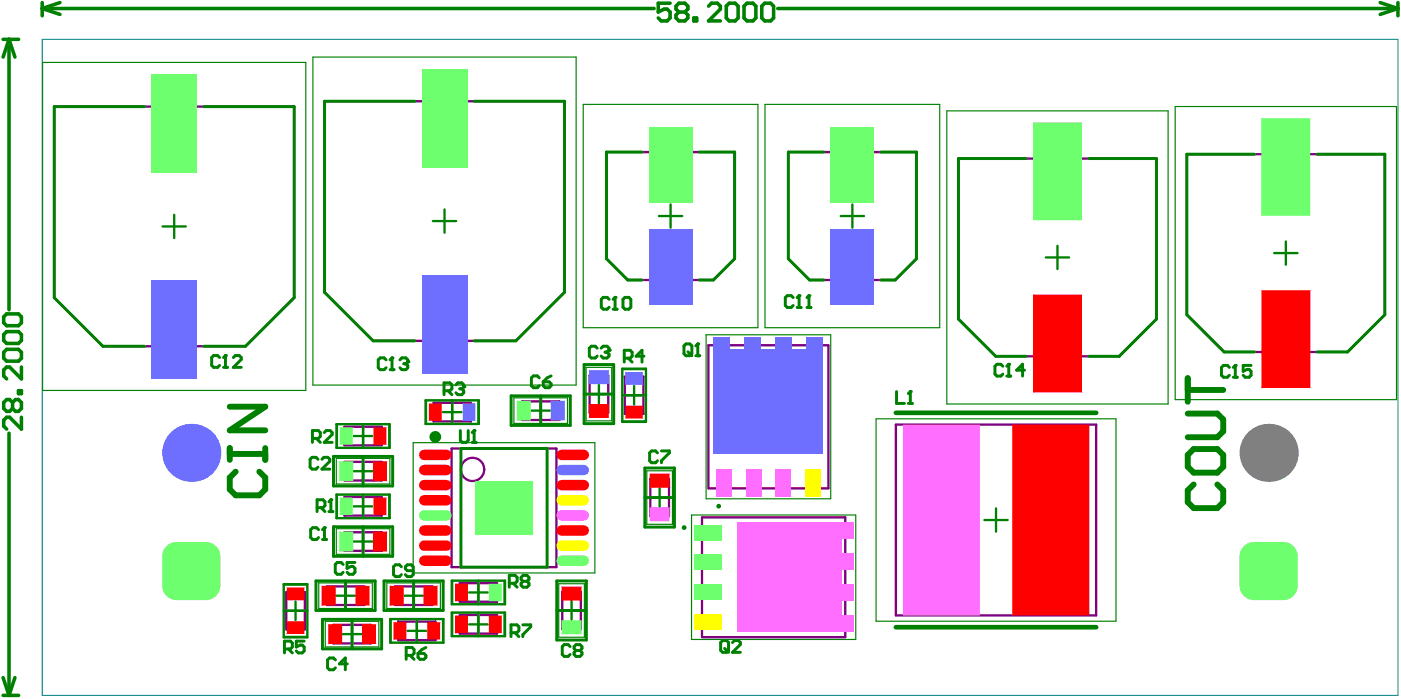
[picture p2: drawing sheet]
<svg xmlns="http://www.w3.org/2000/svg" width="200mm" height="100mm" viewBox="0 0 200 100" stroke-linecap="round" stroke-linejoin="round" font-family="sans-serif">
<g fill="none" stroke="#008000" stroke-width=".33">
<path d="M23.2 32.3h3.3M24.9 30.7v3.3M61.8 31.6h3.3M63.5 29.9v3.3M94.1 30.9h3.3M95.7 29.2v3.3M120 30.9h3.4M121.7 29.2v3.3M149.3 36.8h3.3M151 35.1v3.3M181.9 36.1h3.3M183.6 34.5v3.3"/>
<path d="M63.2 58.9h2.7M64.6 57.5v2.7M75.9 58.6h2.6M77.2 57.3v2.7M84.2 56.3h2.6M85.5 55v2.6M89.2 56.5h2.7M90.5 55.1v2.7M108 59.5h3.4M109.7 57.9v3.3M50.5 77.3h2.7M50.5 72.3h2.7"/>
<path d="M50.5 62.3h2.7M50.5 67.3h2.7M51.8 60.9v2.7M51.8 66v2.6M51.8 71v2.7M51.8 76v2.7M70.3 72.5h3.3M72 70.9v3.3M92.8 71.1h2.7M94.2 69.7v2.7M140.5 74.3h3.4M142.2 72.6v3.3"/>
<path d="M40.9 87.2h2.6M42.2 85.9v2.7M48 85.1h2.7M48.9 90.6h2.7M49.3 83.8v2.6M50.3 89.2v2.7M57.7 85.1h2.7M58.2 90.1h2.6M59.1 83.8v2.6M59.5 88.8v2.6M67 89.2h2.6M67 84.6h2.6"/>
<path d="M68.3 83.3v2.6M68.3 87.8v2.7M80.3 87.2h2.6M81.6 85.9v2.6M108.8 82.4h3.3M110.5 80.8v3.3"/>
</g>
<g fill="none" stroke="#008000" stroke-width=".17">
<path d="M6.1 8.9h37.6v46.9h-37.6zM44.7 8.1h37.6v46.9h-37.6zM83.3 14.9h24.9v31.9h-24.9zM109.2 14.9h25v31.9h-25zM135.2 15.8h31.6v41.9h-31.6zM167.8 15.2h31.6v41.9h-31.6zM60.9 57.2h7.3v3.3h-7.3zM73.4 56.8h7.6v3.7h-7.6zM83.7 52.5h3.6v7.6h-3.6zM88.9 52.8h3.3v7.3h-3.3zM100.8 47.8h17.8v23.4h-17.8zM125.1 59.8h34.2v28.9h-34.2z"/>
<path d="M48 65.5h7.7v3.6h-7.7zM48 75.5h7.7v3.7h-7.7zM48.2 60.6h7.3v3.3h-7.3zM48.2 70.7h7.3v3.3h-7.3zM59 63.2h25.9v18.6h-25.9zM92.3 67.2h3.7v7.7h-3.7zM98.7 73.6h23.5v17.7h-23.5zM40.5 83.6h3.4v7.3h-3.4zM45.5 83.3h7.7v3.6h-7.7zM46.4 88.7h7.7v3.7h-7.7zM55.2 83.3h7.7v3.6h-7.7zM55.9 88.4h7.3v3.4h-7.3z"/>
<path d="M64.6 83h7.4v3.3h-7.4zM64.6 87.5h7.4v3.3h-7.4zM79.8 83.4h3.6v7.6h-3.6z"/>
</g>
<g fill="none" stroke="#800080" stroke-width=".33">
<path d="M7.7 15.2h34.3v27.3l-6.9 7h-20.4l-7-7zM46.3 14.5h34.3v27.3l-6.9 6.9h-20.4l-7-6.9zM86.6 21.7h18.3v15.3l-3 3h-12.3l-3-3zM112.5 21.7h18.3v15.3l-3 3h-12.2l-3.1-3zM136.8 22.6h28.3v23l-5.3 5.3h-17.6l-5.4-5.3zM169.4 22h28.3v23l-5.3 5.3h-17.6l-5.4-5.3zM61.9 57.5h5.3v2.7h-5.3zM74.5 57.3h5.4v2.7h-5.4zM84.2 53.6h2.6v5.3h-2.6zM89.2 53.8h2.7v5.3h-2.7zM101.1 49.3h17.2v20.4h-17.2zM49.2 60.9h5.3v2.7h-5.3z"/>
<path d="M49.2 66h5.3v2.6h-5.3zM49.2 71h5.3v2.7h-5.3zM49.2 76h5.3v2.7h-5.3zM64.5 64.1h14.9v16.9h-14.9zM92.8 68.4h2.7v5.3h-2.7zM100.2 73.9h20.5v17.1h-20.5zM127.9 60.7h28.6v27.2h-28.6zM40.9 84.6h2.6v5.3h-2.6zM46.7 83.8h5.3v2.6h-5.3zM47.6 89.2h5.3v2.7h-5.3zM56.4 83.8h5.3v2.6h-5.3zM56.9 88.8h5.3v2.6h-5.3z"/>
<path d="M65.6 83.3h5.4v2.6h-5.4zM65.6 87.8h5.4v2.7h-5.4zM80.3 84.5h2.6v5.4h-2.6z"/>
<circle cx="67.5" cy="67" r="1.66"/>
</g>
<g fill="none" stroke="#008000" stroke-width=".51">
<path d="M.4 5.6h2.3M1.3 5.6l.8 2.6M1.3 5.6l-.9 2.6M1.3 5.6v38.6M6 .4v1.9M6 1.2l2.6 .9M6 1.2h87.4M8.6 .4l-2.6 .8M95.7 .5h-1.7v1.2l.8-.4h.4l.5 .4v.9l-.5 .4h-.8l-.4-.4M96.9 1.7l-.4-.4v-.4l.4-.4h.9l.4 .4v.4l-.4 .4M96.9 1.7l-.4 .4v.5l.4 .4h.9l.4-.4v-.5l-.4-.4M96.9 1.7h.9"/>
<path d="M99 2.6h.5v.4h-.5zM101.2 .9l.4-.4h.8l.4 .4v.4l-1.6 1.7h1.6M103.7 .9l.4-.4h.9l.4 .4v1.7l-.4 .4h-.9l-.4-.4zM106.2 .9l.4-.4h.9l.4 .4v1.7l-.4 .4h-.9l-.4-.4zM108.8 .9l.4-.4h.8l.4 .4v1.7l-.4 .4h-.8l-.4-.4zM111 1.2h88.6M197.1 .4l2.5 .8M199.6 1.2l-2.5 .9M199.6 .4v1.9M.5 45.3l.4-.5h1.7l.5 .5v.8l-.5 .4h-1.7l-.4-.4zM.5 47.8l.4-.4h1.7l.5 .4v.8l-.5 .5h-1.7l-.4-.5zM.5 50.3l.4-.4h1.7l.5 .4v.9l-.5 .4h-1.7l-.4-.4z"/>
<path d="M1.8 57.5l.4-.4h.4l.5 .4v.8l-.5 .5h-.4l-.4-.5M1.8 57.5l-.4-.4h-.5l-.4 .4v.8l.4 .5h.5l.4-.5M1.8 57.5v.8M2.6 55.8h.5v.4h-.5zM3.1 52.4v1.7l-1.7-1.7h-.5l-.4 .4v.9l.4 .4M3.1 59.6v1.7l-1.7-1.7h-.5l-.4 .4v.9l.4 .4M1.3 61.9v37.4M.4 96.8l.9 2.5M.4 99.3h2.3M2.1 96.8l-.8 2.5"/>
</g>
<path d="M6 5.6h193.6v93.7h-193.6z" fill="none" stroke="#008080" stroke-width=".14"/>
<g fill="#008000">
<circle cx="97.7" cy="75.4" r=".34"/>
<circle cx="102.6" cy="72.3" r=".34"/>
</g>
<g fill="none" stroke="#008000" stroke-width=".42">
<path d="M20.6 15.2h-12.9v27.3l7 7h5.9M29.1 15.2h12.9v27.3l-6.9 7h-6M59.2 14.5h-12.9v27.3l7 6.9h5.9M67.7 14.5h12.9v27.3l-6.9 6.9h-6M91.7 21.7h-5.1v15.3l3 3h2.1M99.8 21.7h5.1v15.3l-3 3h-2.1M117.6 21.7h-5.1v15.3l3.1 3h2M125.8 21.7h5v15.3l-3 3h-2M146.5 22.6h-9.7v23l5.4 5.3h4.3M155.5 22.6h9.6v23l-5.3 5.3h-4.3M179.1 22h-9.7v23l5.4 5.3h4.3M188.1 22h9.6v23l-5.3 5.3h-4.3"/>
<path d="M73 56.5h8.4v4.3h-8.4zM77.2 56.5v4.3M83.4 56.3h4.2M83.4 52.1h4.2v8.4h-4.2zM45.5 75.7l-.3-.3h-.6l-.2 .3v1.1l.2 .3h.6l.3-.3M46 77.1h.6M46.3 75.4v1.7M47.6 65.2h8.5v4.2h-8.5zM47.6 75.2h8.5v4.3h-8.5zM51.8 65.2v4.2M51.8 75.2v4.3M65.8 64.1h12.3v16.9h-12.3z"/>
<path d="M92.1 66.8h4.2v8.5h-4.2zM92.1 71.1h4.2M45.1 83h8.5v4.2h-8.5zM46 88.5h8.5v4.2h-8.5zM49.3 83v4.2M50.3 88.5v4.2M54.8 83h8.5v4.2h-8.5zM59.1 83v4.2M79.5 83h4.2v8.4h-4.2zM79.5 87.2h4.2"/>
</g>
<g fill="none" stroke="#008000" stroke-width=".34">
<path d="M60.8 57.2h7.6v3.4h-7.6zM64.6 57.2v3.4M88.8 52.7h3.4v7.6h-3.4zM88.8 56.5h3.4M48 60.6h7.6v3.4h-7.6zM48 70.6h7.6v3.4h-7.6zM51.8 60.6v3.4M51.8 70.6v3.4M40.5 83.4h3.4v7.6h-3.4zM40.5 87.2h3.4M55.7 88.4h7.6v3.4h-7.6zM59.5 88.4v3.4"/>
<path d="M64.5 82.9h7.6v3.4h-7.6zM64.5 87.5h7.6v3.4h-7.6zM68.3 82.9v3.4M68.3 87.5v3.4"/>
</g>
<path d="M127.9 59h28.6M127.9 89.6h28.6" fill="none" stroke="#008000" stroke-width=".66"/>
<circle cx="46.3" cy="75.4" r=".21" fill="#008000"/>
<path d="M85.3 49.7l-.3-.3h-.6l-.3 .3v1.2l.3 .2h.6l.3-.2M85.8 49.7l.3-.3h.6l.3 .3v.3M46.3 75.4l-.3 .3" fill="none" stroke="#008000" stroke-width=".42"/>
<circle cx="87" cy="50" r=".21" fill="#008000"/>
<path d="M86.4 50.3h.3M86.7 50.3l.3 .3v.3l-.3 .2h-.6l-.3-.2M87 50l-.3 .3M89.1 51.2h.9l.3-.3v-.6l-.3-.3h-.9v1.7M89.7 51.2l.6 .5M91.9 50.9h-1.1l.9-.9v1.7M97.7 49.4l.2-.3h.6l.3 .3v1.1l-.3 .3h-.6l-.2-.3zM98.2 50.2l.6 .6M99.3 50.8h.6M99.6 49.1v1.7" fill="none" stroke="#008000" stroke-width=".42"/>
<circle cx="99.6" cy="49.1" r=".21" fill="#008000"/>
<path d="M63.4 55.8h.8l.3-.3v-.5l-.3-.3h-.8v1.7M64 55.8l.5 .6M65.1 55l.3-.3h.5l.3 .3v.2M99.6 49.1l-.3 .3M57.3 80.9l-.3-.2h-.5l-.3 .2v1.2l.3 .3h.5l.3-.3M59 81.5h-.8l-.3-.3v-.3l.3-.2h.5l.3 .2v1.2l-.3 .3h-.5l-.3-.3M102.9 91.8l.3-.3h.5l.3 .3v1.1l-.3 .3h-.5l-.3-.3zM103.5 92.6l.5 .6M104.6 91.8l.3-.3h.5l.3 .3v.2l-1.1 1.2h1.1" fill="none" stroke="#008000" stroke-width=".42"/>
<circle cx="66.2" cy="55.2" r=".21" fill="#008000"/>
<path d="M31.3 51.1l-.2-.3h-.6l-.3 .3v1.1l.3 .3h.6l.2-.3M31.9 52.5h.6M32.2 50.8v1.7M65.6 55.5h.3M65.9 55.5l.3 .3v.3l-.3 .3h-.5l-.3-.3M66.2 55.2l-.3 .3M77 54l-.3-.3h-.6l-.2 .3v1.1l.2 .3h.6l.3-.3M77.6 54.5h.8l.3 .3v.3l-.3 .3h-.6l-.2-.3zM78.7 53.7l-.6 .3-.5 .5" fill="none" stroke="#008000" stroke-width=".42"/>
<circle cx="32.2" cy="50.8" r=".21" fill="#008000"/>
<g fill="none" stroke="#008000" stroke-width=".42">
<path d="M32.2 50.8l-.3 .3M33.3 51.1l.3-.3h.6l.2 .3v.2l-1.1 1.2h1.1M45.3 72.5h.8l.3-.3v-.5l-.3-.3h-.8v1.7M45.8 72.5l.6 .6M47 73.1h.5M47.2 71.4v1.7M40.6 92.7h.9l.2-.3v-.6l-.2-.2h-.9v1.7M41.2 92.7l.5 .6M43.4 91.6h-1.1v.8l.6-.3h.2l.3 .3v.6l-.3 .3h-.5l-.3-.3M58 93.6h.8l.3-.3v-.5l-.3-.3h-.8v1.7M58.6 93.6l.5 .6M59.7 93.3h.8l.3 .3v.3l-.3 .3h-.5l-.3-.3z"/>
<path d="M60.8 92.5l-.6 .3-.5 .5"/>
</g>
<circle cx="47.2" cy="71.4" r=".21" fill="#008000"/>
<path d="M55.1 51.4l-.3-.3h-.5l-.3 .3v1.1l.3 .3h.5l.3-.3M55.7 52.8h.6M56 51.1v1.7M45.4 65.6l-.3-.3h-.5l-.3 .3v1.1l.3 .3h.5l.3-.3M46 65.6l.2-.3h.6l.3 .3v.3l-1.1 1.1h1.1M47.2 71.4l-.2 .3" fill="none" stroke="#008000" stroke-width=".42"/>
<circle cx="56" cy="51.1" r=".21" fill="#008000"/>
<path d="M56 51.1l-.3 .3M57.1 51.4l.3-.3h.5l.3 .3v.3" fill="none" stroke="#008000" stroke-width=".42"/>
<circle cx="58.2" cy="51.7" r=".21" fill="#008000"/>
<g fill="none" stroke="#008000" stroke-width=".42">
<path d="M57.7 52h.2M57.9 52l.3 .2v.3l-.3 .3h-.5l-.3-.3M58.2 51.7l-.3 .3M87 42.8l-.3-.3h-.6l-.3 .3v1.1l.3 .3h.6l.3-.3M87.5 44.2h.6M87.8 42.5v1.7M72.7 83.3h.9l.2-.3v-.5l-.2-.3h-.9v1.7M73 90.4h.8l.3-.3v-.6l-.3-.3h-.8v1.7M73.3 83.3l.5 .6M73.5 90.4l.6 .5M74.6 89.2h1.2v.3l-1.2 1.1v.3M74.7 83l-.3-.3v-.2l.3-.3h.5l.3 .3v.2l-.3 .3"/>
<path d="M74.7 83l-.3 .3v.3l.3 .3h.5l.3-.3v-.3l-.3-.3M74.7 83h.5M81.4 92.3l-.3-.2h-.5l-.3 .2v1.2l.3 .3h.5l.3-.3M82.2 92.9l-.2-.3v-.3l.2-.2h.6l.3 .2v.3l-.3 .3M82.2 92.9l-.2 .3v.3l.2 .3h.6l.3-.3v-.3l-.3-.3M82.2 92.9h.6"/>
</g>
<circle cx="87.8" cy="42.5" r=".21" fill="#008000"/>
<path d="M87.8 42.5l-.3 .3M88.9 42.8l.3-.3h.6l.3 .3v1.1l-.3 .3h-.6l-.3-.3zM113.2 42.5l-.2-.3h-.6l-.3 .3v1.1l.3 .3h.6l.2-.3M113.8 43.9h.6M114.1 42.2v1.7M93.9 64.7l-.3-.3h-.6l-.3 .3v1.1l.3 .3h.6l.3-.3M94.4 64.4h1.2v.3l-1.2 1.1v.3" fill="none" stroke="#008000" stroke-width=".42"/>
<circle cx="114.1" cy="42.2" r=".21" fill="#008000"/>
<path d="M114.1 42.2l-.3 .3M115.2 43.9h.6M115.5 42.2v1.7" fill="none" stroke="#008000" stroke-width=".42"/>
<circle cx="115.5" cy="42.2" r=".21" fill="#008000"/>
<path d="M115.5 42.2l-.3 .3M128 55.9v1.7h1.1M129.7 57.6h.6M130 55.9v1.7" fill="none" stroke="#008000" stroke-width=".42"/>
<circle cx="130" cy="55.9" r=".21" fill="#008000"/>
<path d="M130 55.9l-.3 .3M175.5 52.5l-.3-.3h-.5l-.3 .3v1.1l.3 .3h.5l.3-.3M176.1 53.9h.5M176.4 52.2v1.7" fill="none" stroke="#008000" stroke-width=".42"/>
<circle cx="176.4" cy="52.2" r=".21" fill="#008000"/>
<path d="M176.4 52.2l-.3 .3M178.6 52.2h-1.1v.8l.6-.2h.2l.3 .2v.6l-.3 .3h-.5l-.3-.3M44.6 62.6h.8l.3-.3v-.5l-.3-.3h-.8v1.7M45.2 62.6l.5 .6M46.3 61.8l.3-.3h.5l.3 .3v.3l-1.1 1.1h1.1M65.7 61.5v1.4l.3 .3h.6l.3-.3v-1.4M67.4 63.2h.6M67.7 61.5v1.7M47.9 94.3l-.3-.3h-.6l-.2 .3v1.1l.2 .3h.6l.3-.3M49 80.6l-.3-.3h-.6l-.2 .3v1.1l.2 .3h.6l.3-.3M49.6 94.8h-1.1l.8-.8v1.7M50.7 80.3h-1.1v.9l.5-.3h.3l.3 .3v.5l-.3 .3h-.6l-.2-.3" fill="none" stroke="#008000" stroke-width=".42"/>
<circle cx="67.7" cy="61.5" r=".21" fill="#008000"/>
<path d="M143.2 52.3l-.3-.3h-.6l-.2 .3v1.1l.2 .3h.6l.3-.3M143.7 53.7h.6M144 52v1.7M67.7 61.5l-.3 .3" fill="none" stroke="#008000" stroke-width=".42"/>
<circle cx="144" cy="52" r=".21" fill="#008000"/>
<path d="M144 52l-.3 .3M146.3 52.9h-1.2l.9-.9v1.7" fill="none" stroke="#008000" stroke-width=".42"/>
<path d="M32.8 58.1h5.1l-5.1 3.4h5.1M169.6 54v3.4M169.6 59.1h4.2l.8 .8v1.7l-.8 .8h-4.2M169.6 55.7h5M32.8 64v1.7M32.8 64.8h5.1M33.6 67.4l-.8 .8v1.7l.8 .8h3.4l.9-.8v-1.7l-.9-.8M37.9 64v1.7M169.6 65l.8-.9h3.4l.8 .9v1.7l-.8 .8h-3.4l-.8-.8zM170.4 69.2l-.8 .8v1.7l.8 .9h3.4l.8-.9v-1.7l-.8-.8" fill="none" stroke="#008000" stroke-width=".84"/>
<circle cx="62.1" cy="62.4" r=".42" fill="none" stroke="#008000" stroke-width=".83"/>
<g fill="#6e6eff">
<path d="M101.9 48.1h2.3v1.7h-2.3z"/>
<path d="M110.8 48.1h2.3v1.7h-2.3z"/>
<path d="M115.2 48.1h2.3v1.7h-2.3z"/>
<path d="M106.3 48.1h2.4v1.7h-2.4z"/>
</g>
<g fill="#ff6eff">
<path d="M120.2 83.5h1.6v2.3h-1.6z"/>
<path d="M120.2 74.6h1.6v2.4h-1.6z"/>
</g>
<path d="M101.9 49.8h15.6v15h-15.6z" fill="#6e6eff"/>
<g fill="#ff6eff">
<path d="M120.2 87.9h1.6v2.4h-1.6z"/>
<path d="M120.2 79.1h1.6v2.3h-1.6z"/>
<path d="M105.2 74.6h15v15.7h-15z"/>
</g>
<g fill="#6eff6e">
<path d="M23.2 79.5h2zM23.8 78l.9-.5 .5-.1v2.1h-2v-.6z"/>
<path d="M25.2 83.6v2.1zM23.2 83.6h2v2.1a2.08 2.08 0 0 1-2-2.1z"/>
<path d="M29.4 83.6h2.1zM29.4 83.6h2.1a2.08 2.08 0 0 1-2.1 2.1z"/>
<path d="M29.4 77.4v2.1zM29.4 77.4a2.08 2.08 0 0 1 2.1 2.1h-2.1z"/>
<circle cx="73.8" cy="74.4" r=".83"/>
<circle cx="70.1" cy="74.4" r=".83"/>
<circle cx="73.8" cy="70.7" r=".83"/>
<circle cx="70.1" cy="70.7" r=".83"/>
</g>
<path d="M23.2 79.5l2-2.1h4.2l2.1 2.1v4.1l-2.1 2.1h-4.2l-2-2.1z" fill-rule="evenodd" fill="#6eff6e"/>
<circle cx="27.3" cy="64.7" r="4.2" fill="#6e6eff"/>
<path d="M177 79.5l2.1-2.1h4.1l2.1 2.1v4.1l-2.1 2.1h-4.1l-2.1-2.1z" fill-rule="evenodd" fill="#6eff6e"/>
<g fill="#6eff6e">
<path d="M177 79.5h2.1zM177.6 78l.9-.5 .6-.1v2.1h-2.1v-.6z"/>
<path d="M179.1 83.6v2.1zM177 83.6h2.1v2.1a2.08 2.08 0 0 1-2.1-2.1z"/>
<path d="M183.2 83.6h2.1zM183.2 83.6h2.1a2.08 2.08 0 0 1-2.1 2.1z"/>
<path d="M183.2 77.4v2.1zM183.2 77.4a2.08 2.08 0 0 1 2.1 2.1h-2.1z"/>
</g>
<circle cx="181.1" cy="64.7" r="4.2" fill="#808080"/>
<g fill="#f00">
<path d="M40.9 88.7h2.5v1.8l-2.4 .1z" fill-rule="evenodd"/>
<path d="M40.9 83.9h2.5v1.8h-2.4z" fill-rule="evenodd"/>
<path d="M51.7 89.2h2v2.8h-2z" fill-rule="evenodd"/>
<path d="M50.7 83.7h2v2.8h-2z" fill-rule="evenodd"/>
</g>
<g fill="#6eff6e">
<path d="M48.4 75.9h2v2.9l-2-.1z" fill-rule="evenodd"/>
<path d="M48.5 71.1h1.8v2.5h-1.8z" fill-rule="evenodd"/>
</g>
<g fill="#f00">
<path d="M56.2 88.9h1.8v2.5l-1.8-.1z" fill-rule="evenodd"/>
<path d="M55.6 83.7h2v2.8h-2z" fill-rule="evenodd"/>
<path d="M65 83.4h1.8v2.5h-1.8z" fill-rule="evenodd"/>
<path d="M61.2 57.6h1.9v2.5h-1.9z" fill-rule="evenodd"/>
</g>
<path d="M69.8 83.4h1.8v2.5h-1.8z" fill-rule="evenodd" fill="#6eff6e"/>
<path d="M78.6 57.2h2v2.9h-2z" fill-rule="evenodd" fill="#6e6eff"/>
<g fill="#f00">
<path d="M84.1 57.7h2.8v2h-2.8z" fill-rule="evenodd"/>
<path d="M89.3 58h2.5v1.8h-2.5z" fill-rule="evenodd"/>
</g>
<g fill="#6e6eff">
<path d="M102 48.3h2.1v3.9h-2.1z" fill-rule="evenodd"/>
<path d="M110.8 48.3h2.2v3.9h-2.2z" fill-rule="evenodd"/>
<path d="M115.3 48.3h2.2v3.9h-2.2z" fill-rule="evenodd"/>
</g>
<g fill="#6eff6e">
<path d="M48.5 61h1.8v2.5h-1.8z" fill-rule="evenodd"/>
<path d="M48.4 65.9h2v2.8h-2z" fill-rule="evenodd"/>
</g>
<g fill="#f00">
<path d="M65 87.9h1.8v2.5h-1.8z" fill-rule="evenodd"/>
<path d="M69.8 87.9h1.8v2.5h-1.8z" fill-rule="evenodd"/>
</g>
<g fill="#6e6eff">
<path d="M84.1 52.9h2.8v2h-2.8z" fill-rule="evenodd"/>
<path d="M89.3 53.1h2.5v1.9h-2.5z" fill-rule="evenodd"/>
</g>
<g fill="#ff6eff">
<path d="M102.3 66.9h2.2v4h-2.2z" fill-rule="evenodd"/>
<path d="M110.7 66.9h2.2v4h-2.2z" fill-rule="evenodd"/>
</g>
<g fill="#f00">
<path d="M61 88.9h1.8v2.5l-1.8-.1z" fill-rule="evenodd"/>
<path d="M46.9 89.2h2l-.1 2.8h-1.9z" fill-rule="evenodd"/>
<path d="M60.5 83.7h2l-.1 2.8h-1.9z" fill-rule="evenodd"/>
<path d="M45.9 83.7h2v2.8h-2z" fill-rule="evenodd"/>
<path d="M53.3 75.9h1.9v2.9l-1.9-.1z" fill-rule="evenodd"/>
<path d="M53.3 71.1h1.9v2.5h-1.9z" fill-rule="evenodd"/>
</g>
<path d="M80.2 88.6h2.8v2h-2.8z" fill-rule="evenodd" fill="#6eff6e"/>
<path d="M80.2 83.8h2.8v2h-2.8z" fill-rule="evenodd" fill="#f00"/>
<path d="M80.2 75.8h3.2M80.2 69.3h3.2M80.2 65h3.2" fill="none" stroke="#f00" stroke-width="1.5"/>
<path d="M80.2 77.9h3.2M80.2 71.5h3.2" fill="none" stroke="#ff0" stroke-width="1.5"/>
<path d="M80.2 80.1h3.2" fill="none" stroke="#6eff6e" stroke-width="1.5"/>
<path d="M80.2 73.6h3.2" fill="none" stroke="#ff6eff" stroke-width="1.5"/>
<path d="M66.1 57.6h1.8v2.5h-1.8z" fill-rule="evenodd" fill="#6e6eff"/>
<g fill="#6eff6e">
<path d="M73.8 57.2h2v2.9h-2z" fill-rule="evenodd"/>
<path d="M99.1 83.5h4v2.1h-4z" fill-rule="evenodd"/>
<path d="M99.1 75h4v2.2h-4z" fill-rule="evenodd"/>
</g>
<path d="M106.4 48.3h2.2v3.9h-2.2z" fill-rule="evenodd" fill="#6e6eff"/>
<g fill="#f00">
<path d="M53.3 61h1.9v2.5h-1.9z" fill-rule="evenodd"/>
<path d="M53.3 65.9h1.9v2.8h-1.9z" fill-rule="evenodd"/>
</g>
<path d="M80.2 67.1h3.2" fill="none" stroke="#6e6eff" stroke-width="1.5"/>
<path d="M99.1 79.3h4v2.1h-4z" fill-rule="evenodd" fill="#6eff6e"/>
<path d="M99.1 87.7h4v2.2h-4z" fill-rule="evenodd" fill="#ff0"/>
<g fill="#ff6eff">
<path d="M92.8 72.5h2.8v2h-2.8z" fill-rule="evenodd"/>
<path d="M106.5 66.9h2.2v4h-2.2z" fill-rule="evenodd"/>
</g>
<path d="M115 66.9h2.1v4h-2.1z" fill-rule="evenodd" fill="#ff0"/>
<path d="M92.8 67.7h2.8v1.9l-2.8 .1z" fill-rule="evenodd" fill="#f00"/>
<path d="M92.7 32.8h6.1v10.8h-6.1z" fill-rule="evenodd" fill="#6e6eff"/>
<path d="M92.7 18.1h6.1v10.8h-6.1z" fill-rule="evenodd" fill="#6eff6e"/>
<path d="M118.6 32.8h6.2v10.8h-6.2z" fill-rule="evenodd" fill="#6e6eff"/>
<g fill="#6eff6e">
<path d="M118.6 18.1h6.2v10.8h-6.2z" fill-rule="evenodd"/>
<path d="M147.5 17.5h7l-.1 14-6.9-.1z" fill-rule="evenodd"/>
</g>
<path d="M21.6 40h6.5v14.1h-6.5z" fill-rule="evenodd" fill="#6e6eff"/>
<g fill="#6eff6e">
<path d="M21.6 10.6h6.5v14.1h-6.5z" fill-rule="evenodd"/>
<path d="M67.9 68.7h8.2v7.7h-8.2z" fill-rule="evenodd"/>
</g>
<path d="M128.9 60.7h11l-.1 27.2-10.9-.1z" fill-rule="evenodd" fill="#ff6eff"/>
<g fill="#ff6eff">
<path d="M128.9 87.8l.1 .1z"/>
<path d="M139.8 60.7h.1z"/>
</g>
<g fill="#f00">
<path d="M147.5 42.1h7l-.1 13.9h-6.9z" fill-rule="evenodd"/>
<path d="M180.1 41.5h7l-.1 13.9h-6.9z" fill-rule="evenodd"/>
</g>
<path d="M180.1 16.9h7l-.1 13.9h-6.9z" fill-rule="evenodd" fill="#6eff6e"/>
<path d="M60.6 75.8h3.1M60.6 77.9h3.1M60.6 69.3h3.1M60.6 71.5h3.1M60.6 65h3.1M60.6 80.1h3.1" fill="none" stroke="#f00" stroke-width="1.5"/>
<path d="M60.6 73.6h3.1" fill="none" stroke="#6eff6e" stroke-width="1.5"/>
<path d="M117.8 83.6h3.9v2.1h-3.9z" fill-rule="evenodd" fill="#ff6eff"/>
<path d="M60.6 67.1h3.1" fill="none" stroke="#f00" stroke-width="1.5"/>
<g fill="#ff6eff">
<path d="M117.8 88h3.9v2.2h-3.9z" fill-rule="evenodd"/>
<path d="M117.8 79.2h3.9v2.1h-3.9z" fill-rule="evenodd"/>
<path d="M117.8 74.7h3.9v2.2h-3.9z" fill-rule="evenodd"/>
</g>
<path d="M60.2 39.2h6.5v14.1h-6.5z" fill-rule="evenodd" fill="#6e6eff"/>
<path d="M60.2 9.8h6.5v14.1h-6.5z" fill-rule="evenodd" fill="#6eff6e"/>
<path d="M144.5 60.7h11v27.2l-11-.1z" fill-rule="evenodd" fill="#f00"/>
<path d="M144.5 87.8l.1 .1z" fill="#f00"/>
</svg>
